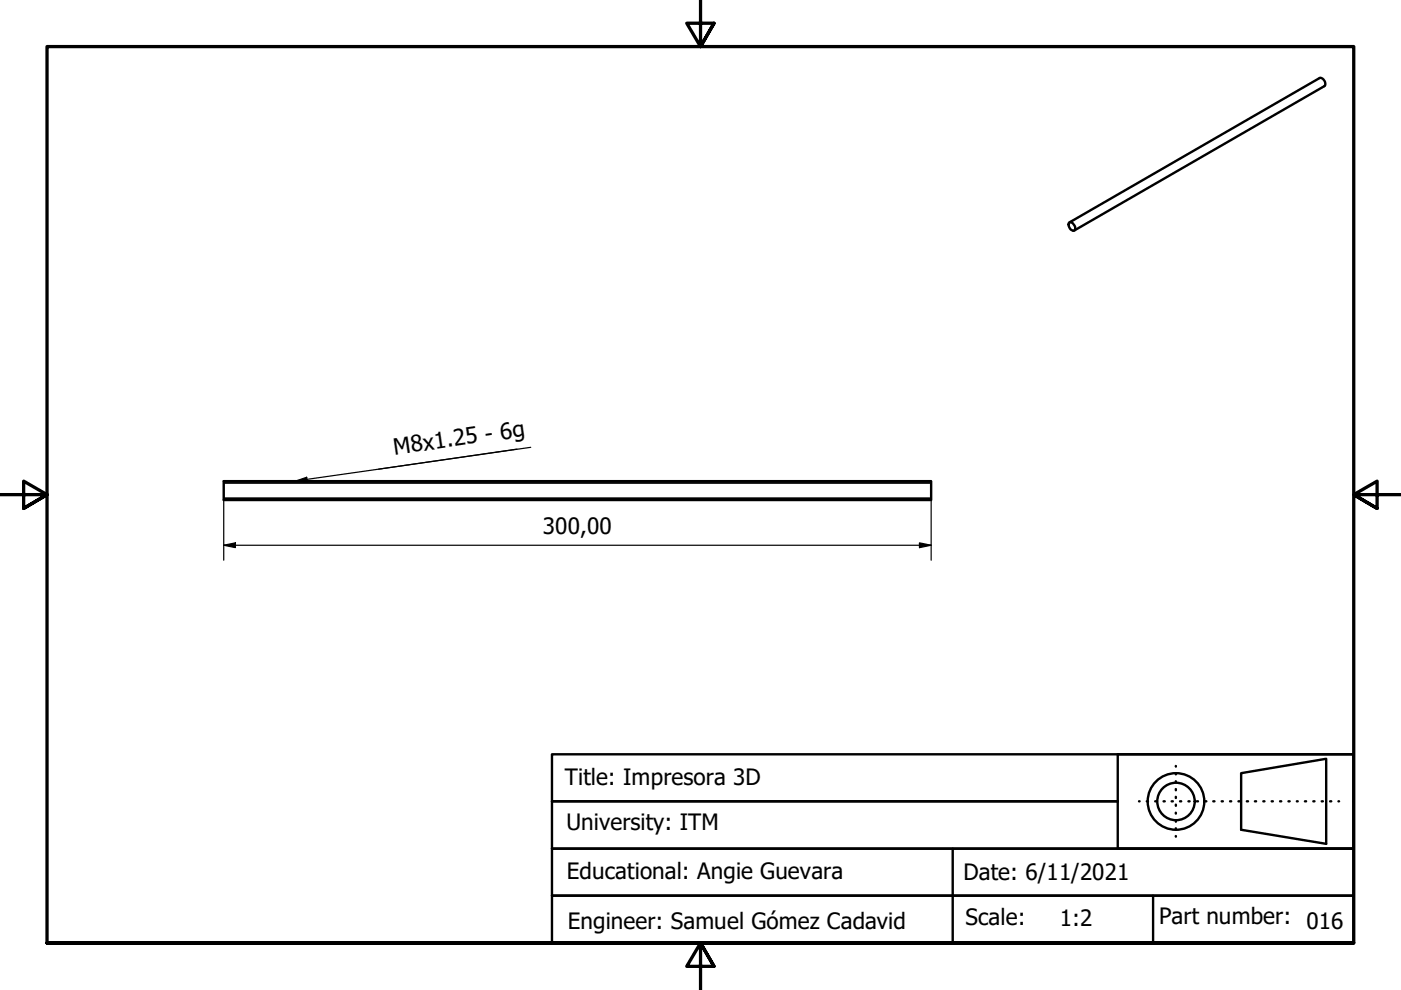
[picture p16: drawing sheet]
<svg xmlns="http://www.w3.org/2000/svg" width="297mm" height="210mm" viewBox="0 0 297 210" stroke-linecap="round" stroke-linejoin="round" font-family="sans-serif">
<defs><g id="words">
<g font-size="4.8">
<text x="83.6" y="96.4" transform="rotate(-8 83.6 96.4)">M8x1.25 - 6g</text>
<text x="115.1" y="113.3">300,00</text>
<text x="119.8" y="166.5">Title: Impresora 3D</text>
<text x="120.1" y="176">University: ITM</text>
<text x="120.2" y="186.3">Educational: Angie Guevara</text>
<text x="204.3" y="186.6">Date: 6/11/2021</text>
<text x="120.4" y="196.9">Engineer: Samuel Gómez Cadavid</text>
<text x="204.7" y="196.1">Scale:</text>
<text x="224.7" y="196.3">1:2</text>
<text x="245.7" y="195.9">Part number: 016</text>
</g>
</g></defs>
<!-- layer: Visible (ISO) -->
<path d="M226.7 47.2l.1-.1a1.31 1.31 0 0 1 1 1.7 1.02 1.02 0 0 1-1.2-1.2zM226.8 47.2l53-30.7a1.14 1.14 0 0 1 1 1.8l-53 30.6M47.4 102h150v4h-150z" fill="none" stroke="#000" stroke-width=".51"/>
<!-- layer: Visible Narrow (ISO) -->
<path d="M47.4 105.6h150M47.4 102.4h150" fill="none" stroke="#000" stroke-width=".38"/>
<!-- layer: Border (ISO) -->
<path d="M148.5 -.1v10l-2.9-5h5.8l-2.9 5 2.9-5M0 104.9h10l-5-2.9v5.8l5-2.9-5 2.9M297 104.9h-10l5-2.9v5.8l-5-2.9 5 2.9M10 199.9v-190h277v190h-277h277M151.4 204.9l-2.9-5 2.9 5h-5.8l2.9-5v10" fill="none" stroke="#000" stroke-width=".7"/>
<!-- layer: Title (ISO) -->
<g fill="none" stroke="#000" stroke-width=".51">
<path d="M117 159.9h170v20h-170v10h170v10h-170v-10h170v-10h-170v-10h120h-120zM237 159.9h50v20h-50zM202 179.9v20M241.5 169.9h.1M243.1 169.9h.3M244.9 169.9h.3M246.7 169.9h.3M248.4 169.9h.3M249.3 162.4v.1M249.3 163.9v.3M249.3 165.6v.2M249.3 167.3v.2"/>
<path d="M249.3 168.9v.3M249.3 170.6v.3M249.3 172.3v.2M249.3 174v.2M249.3 175.6v.3M249.3 177.3v.1M250.2 169.9h.2M252 169.9h.2M253.7 169.9h.3M255.5 169.9h.3M257.2 169.9h.3M259 169.9h.3"/>
<path d="M260.8 169.9h.2M262.6 169.9h.2M263.1 163.9l18.1-3v18l-18.1-3zM264.4 169.9h.2M266.1 169.9h.2M267.8 169.9h.3M269.6 169.9h.3M271.4 169.9h.3M273.2 169.9h.2M275 169.9h.1M276.7 169.9h.2M278.4 169.9h.3"/>
<path d="M280.2 169.9h.3M282 169.9h.3M283.8 169.9h.1M244.5 189.9v10"/>
<circle cx="249.3" cy="169.9" r="6"/>
<circle cx="249.3" cy="169.9" r="4"/>
</g>
<!-- layer: Symbol (ISO) -->
<path d="M109.6 95.2l-47 6.8M112.5 94.8l-32.2 4.7M62.6 102l2.4-.8 .2 .9z" fill="none" stroke="#000" stroke-width=".25"/>
<path d="M62.6 102l2.4-.8 .2 .9z" fill-rule="evenodd" fill="#000"/>
<!-- layer: Dimension (ISO) -->
<path d="M47.4 115.6l2.5-.5v1zM47.4 115.6h150M47.4 106v12.8M194.9 115.1l2.5 .5-2.5 .5zM197.4 106v12.8" fill="none" stroke="#000" stroke-width=".25"/>
<g fill="#000">
<path d="M47.4 115.6l2.5-.5v1z" fill-rule="evenodd"/>
<path d="M194.9 115.1l2.5 .5-2.5 .5z" fill-rule="evenodd"/>
</g>
<use href="#words"/>
</svg>
